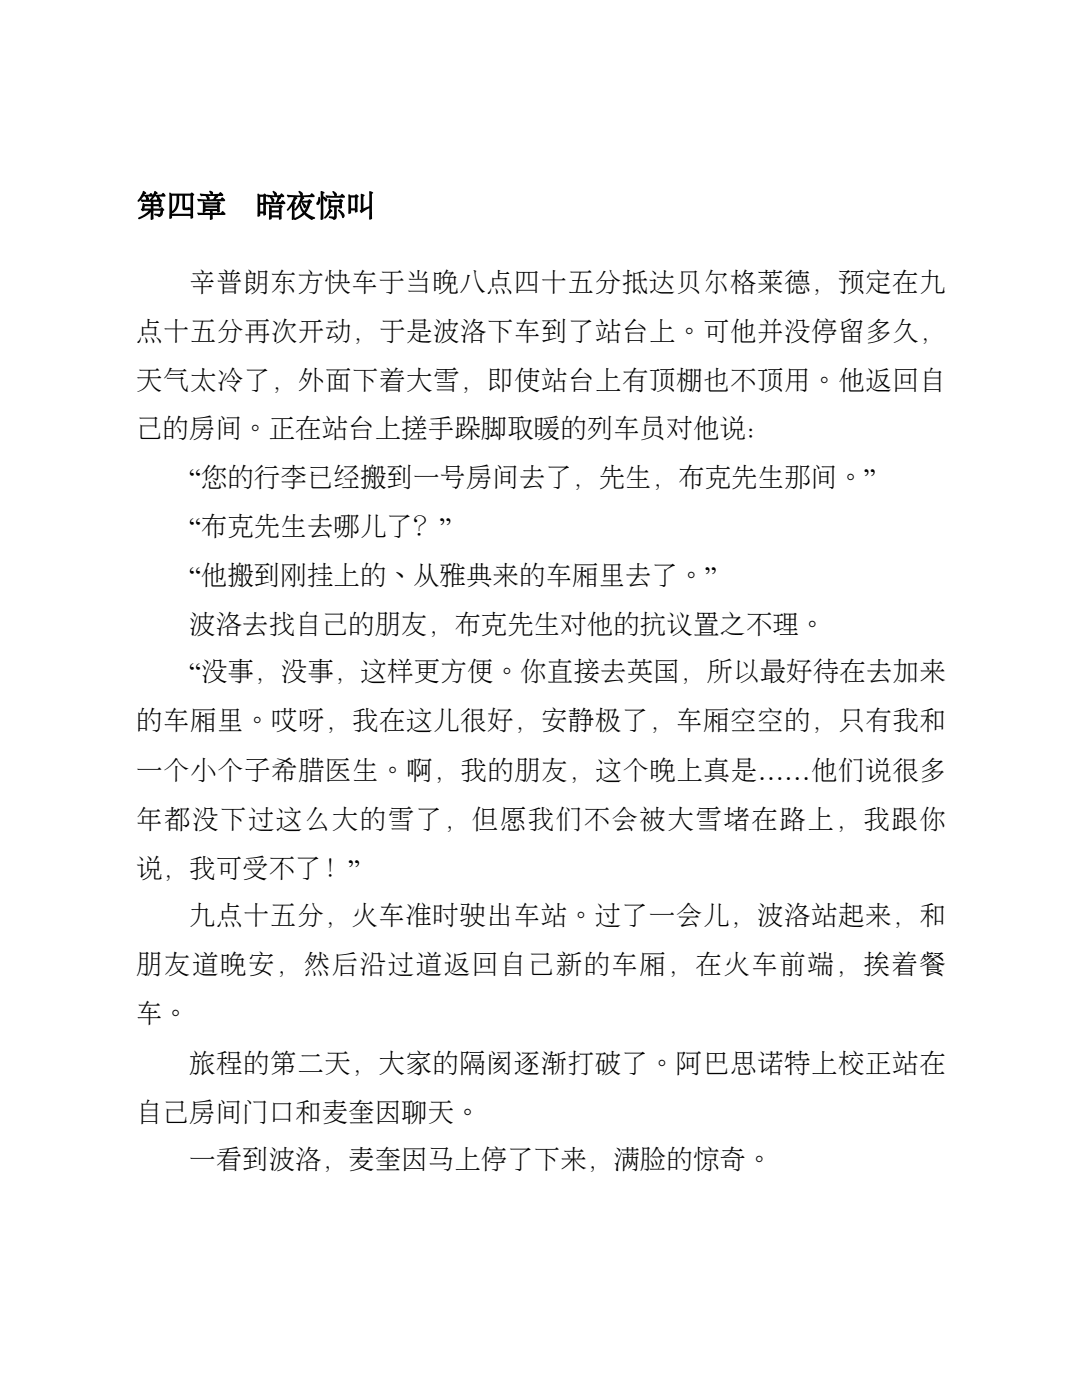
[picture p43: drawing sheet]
<svg xmlns="http://www.w3.org/2000/svg" width="216mm" height="279mm" viewBox="0 0 216 279" stroke-linecap="round" stroke-linejoin="round" font-family="sans-serif">
<defs><g id="words">
<g font-size="5.3">
<text x="37.7" y="58.2">辛普朗东方快车于当晚八点四十五分抵达贝尔格莱德，预定在九</text>
<text x="27.2" y="68">点十五分再次开动，于是波洛下车到了站台上。可他并没停留多久，</text>
<text x="27.2" y="77.8">天气太冷了，外面下着大雪，即使站台上有顶棚也不顶用。他返回自</text>
<text x="27.2" y="87.3">己的房间。正在站台上搓手跺脚取暖的列车员对他说：</text>
<text x="37.7" y="97.1">“您的行李已经搬到一号房间去了，先生，布克先生那间。”</text>
<text x="37.7" y="106.9">“布克先生去哪儿了？”</text>
<text x="37.7" y="116.7">“他搬到刚挂上的、从雅典来的车厢里去了。”</text>
<text x="37.7" y="126.5">波洛去找自己的朋友，布克先生对他的抗议置之不理。</text>
<text x="37.7" y="136">“没事，没事，这样更方便。你直接去英国，所以最好待在去加来</text>
<text x="27.2" y="145.8">的车厢里。哎呀，我在这儿很好，安静极了，车厢空空的，只有我和</text>
<text x="27.2" y="155.6">一个小个子希腊医生。啊，我的朋友，这个晚上真是……他们说很多</text>
<text x="27.2" y="165.4">年都没下过这么大的雪了，但愿我们不会被大雪堵在路上，我跟你</text>
<text x="27.2" y="175.2">说，我可受不了！”</text>
<text x="37.7" y="184.7">九点十五分，火车准时驶出车站。过了一会儿，波洛站起来，和</text>
<text x="27.2" y="194.5">朋友道晚安，然后沿过道返回自己新的车厢，在火车前端，挨着餐</text>
<text x="27.2" y="204.3">车。</text>
<text x="37.7" y="214">旅程的第二天，大家的隔阂逐渐打破了。阿巴思诺特上校正站在</text>
<text x="27.2" y="223.8">自己房间门口和麦奎因聊天。</text>
<text x="37.7" y="233.4">一看到波洛，麦奎因马上停了下来，满脸的惊奇。</text>
</g>
</g></defs>
<path d="M28.5 38.1l.7 .4-.4 .5 1-.2 .2-.2a.38 .38 0 0 1 .5 .2 .38 .38 0 0 1-.2 .5l-.9-.1a.38 .38 0 0 1 .3 .5 .38 .38 0 0 1-.4 .3l-.3-.9-.4 .2-.4 .5a.55 .55 0 0 1-.7 .4l-.1-.1zM30.8 38.1l.3 .1 .3 .3-.3 .4 1.1-.1 .2-.2a.4 .4 0 0 1 .5 .1 .4 .4 0 0 1-.1 .6l-1.2-.1a.37 .37 0 0 1 .3 .5 .37 .37 0 0 1-.5 .2l-.2-.8-.3 .2-.6 .6-.2 .1-.2-.2zM28.1 39.8l3.6 .1 .1-.1a.36 .36 0 0 1 .4 0 .36 .36 0 0 1 .1 .4l-.2 1.1-.3 .1-.1-.2h-1.1v.4h1.4l.3-.2 .5 .4v.1l-.2 .1a.97 .97 0 0 1-1 1.3l-.8-.5 .2-.2 .8 .1a.43 .43 0 0 0 .2-.7h-1.4v1.6l-.3 .3-.2-.2v-1.4l-1.2 .9-1.2 .6-.1-.3 .1-.1 1.1-.6 .9-.8h-1a.31 .31 0 0 1-.5 0 .31 .31 0 0 1 .1-.4l.3-1.1 .3 .2h1.2v-.4h-1.4a.43 .43 0 0 1-.4 0 .43 .43 0 0 1-.2-.5zM28.9 41.2l-.1 .4h1.3v-.4zM30.6 40.3v.4h1.1v-.4zM33.8 38.5l.2-.1 .2 .2h3.8a.39 .39 0 0 1 .5-.1 .39 .39 0 0 1 .2 .5l-.2 .1v4.4l-.4 .1-.1-.5h-3.7v.4l-.4 .2-.1-.2zM34.3 39.1v3.6h3.7v-3.6h-1.1v2.4l.5-.1a.42 .42 0 0 1 .4 0 .42 .42 0 0 1 .2 .4l-.6 .1-.9-.1-.1-2.7h-.6a3.5 3.5 0 0 1-1.2 3.4h-.3l-.1-.2a2.64 2.64 0 0 0 1-2.4v-.8zM39.9 38.6l2.2 .2-.4-.6a.41 .41 0 0 1 .6 0 .41 .41 0 0 1 .1 .6l1.2-.1 .2-.3a.6 .6 0 0 1 .7 .7h-3.9a.43 .43 0 0 1-.5 0 .43 .43 0 0 1-.2-.5zM39.4 39.7l2 .1-.3-.8a.59 .59 0 0 1 .6 .2 .59 .59 0 0 1 0 .7l.8-.2 .4-.7a.36 .36 0 0 1 .4 0 .36 .36 0 0 1 .2 .4l-.5 .3 1 .1 .2-.3a.6 .6 0 0 1 .7 .6l-4.9 .1a.43 .43 0 0 1-.4-.1 .43 .43 0 0 1-.2-.4zM40.5 40.3l2.8 .1 .1-.2a.4 .4 0 0 1 .5 .1 .4 .4 0 0 1 .1 .5l-.1 1.5-.5 .1-.1-.3h-.9v.4h1.7l.2-.3a.6 .6 0 0 1 .6 .7h-2.5v.8l-.3 .2-.2-.2v-.8h-1.9a.43 .43 0 0 1-.4 0 .43 .43 0 0 1-.2-.5l2.5 .1v-.4h-.9v.2l-.5 .1zM41 41.5v.2h2.3v-.2zM41 40.8v.2h2.3v-.2zM51.4 38.7l1.1 .1a.39 .39 0 0 1 .5-.1 .39 .39 0 0 1 .2 .5l-.2 .1 .1 3.6-.5 .1-.1-.4h-.6v.5l-.5 .1zM51.9 40.9v1.3h.6v-1.3zM51.9 39.3v1.2h.6v-1.2zM53.3 38.9l1.5 .1-.4-.9a.61 .61 0 0 1 .7 .3 .61 .61 0 0 1 0 .7l.8-.2a.45 .45 0 0 1 .5-.2 .45 .45 0 0 1 .3 .4l-.2 .2h-2.6a.43 .43 0 0 1-.5 0 .43 .43 0 0 1-.1-.4zM53.9 39.3a.66 .66 0 0 1 .7 .4 .66 .66 0 0 1-.2 .8zM53 40.3l2.1 .1 .3-1.2a.44 .44 0 0 1 .6 .4l-.5 .7h.5l.2-.3a.6 .6 0 0 1 .7 .7h-3.3a.43 .43 0 0 1-.4 0 .43 .43 0 0 1-.2-.4zM53.7 40.9l.2-.1 .2 .2h1.5a.39 .39 0 0 1 .5-.1 .39 .39 0 0 1 .2 .5l-.2 .1 .1 2.2-.5 .2-.1-.5h-1.4v.3l-.5 .1zM54.2 42.4v.6h1.4v-.6zM54.2 41.5v.5h1.4v-.5zM57.3 38.9l2.7 .1-.4-.9a.63 .63 0 0 1 .6 .3 .63 .63 0 0 1 .1 .7l1.6-.2 .2-.3a.6 .6 0 0 1 .6 .7h-4.8a.43 .43 0 0 1-.5 0 .43 .43 0 0 1-.1-.4zM58.7 39.2l.4 .1a.28 .28 0 0 1 .2 .3 .28 .28 0 0 1-.3 .3l-.2 .4 .3 .2-.3 .4v2.7l-.4 .3-.2-.2 .1-2.8-.4 .6a.58 .58 0 0 1-.6 .5 .9 .9 0 0 1 .5-.9zM60.2 40.5a.61 .61 0 0 1 .7 .3 .61 .61 0 0 1 0 .7h-.2zM60 39.2l.5 .1a.27 .27 0 0 1 .2 .3 .27 .27 0 0 1-.3 .2l-.2 .3 1.3-.1 .1-.1a.43 .43 0 0 1 .5 0 .43 .43 0 0 1 .1 .5l-.2 .1-.4 1.1-.5 .8 1.7 .9a.4 .4 0 0 1-.5 .5l-.2 .1-.4-.3-1-.8a3.9 3.9 0 0 1-1.9 1.1l-.1-.3 1.7-1.1-.4-.7-.2-.9-.3 .6a.56 .56 0 0 1-.7 .5v-.2l.6-1.1zM60.1 40.4l-.1 .2 .1 .4 .6 1.1 .7-1.7zM65 39l1.8 .1-.4-.7v-.2a.69 .69 0 0 1 .6 .2 .69 .69 0 0 1 .1 .8l.8-.1 .2-.3a.6 .6 0 0 1 .7 .6l-3.2 .1a.43 .43 0 0 1-.4-.1 .43 .43 0 0 1-.2-.4zM65.6 39.8l2.1 .1 .1-.2a.4 .4 0 0 1 .4 .1 .4 .4 0 0 1 .1 .5l-.1 1.2-.4 .1-.1-.2h-.5v1.9a.57 .57 0 0 1-.4 .6 .57 .57 0 0 1-.7-.3l-.5-.1v-.2l.2-.1h.9v-1.8h-.6a.29 .29 0 0 1-.4 .2 .29 .29 0 0 1-.1-.4zM66.1 40.3v.7h1.6v-.7zM65.7 41.7h.3l.3 .5-1.3 1.4h-.3v-.2zM67.5 41.9a.62 .62 0 0 1 .7 .3 .74 .74 0 0 1 .5 .6 .74 .74 0 0 1-.3 .7l-.9-1.4zM63.5 39.3h.2a1.08 1.08 0 0 1-.3 1.6l-.3-.3 .3-.6zM64 38.2l.2-.1 .6 .3-.3 .2-.1 .6a.88 .88 0 0 1 .9 .8l-.2 .2h-.2l-.4-.6v4l-.1 .2-.4 .1zM69.5 38.8l1.3 .2a.39 .39 0 0 1 .5-.2 .39 .39 0 0 1 .2 .5l-.2 .1v2.9l-.4 .1-.1-.4h-.7l-.1 .5-.5 .2zM70.1 39.4v2.2h.7v-2.2zM72 38.7l.8 .3-.3 .2v2.4l1.2-.4v-3h.2l.6 .3-.3 .3v4.9l-.5 .1v-2.2l-1.5 .9a.36 .36 0 0 1-.4-.3 .36 .36 0 0 1 .2-.4z" fill="#000"/>
<use href="#words"/>
</svg>
